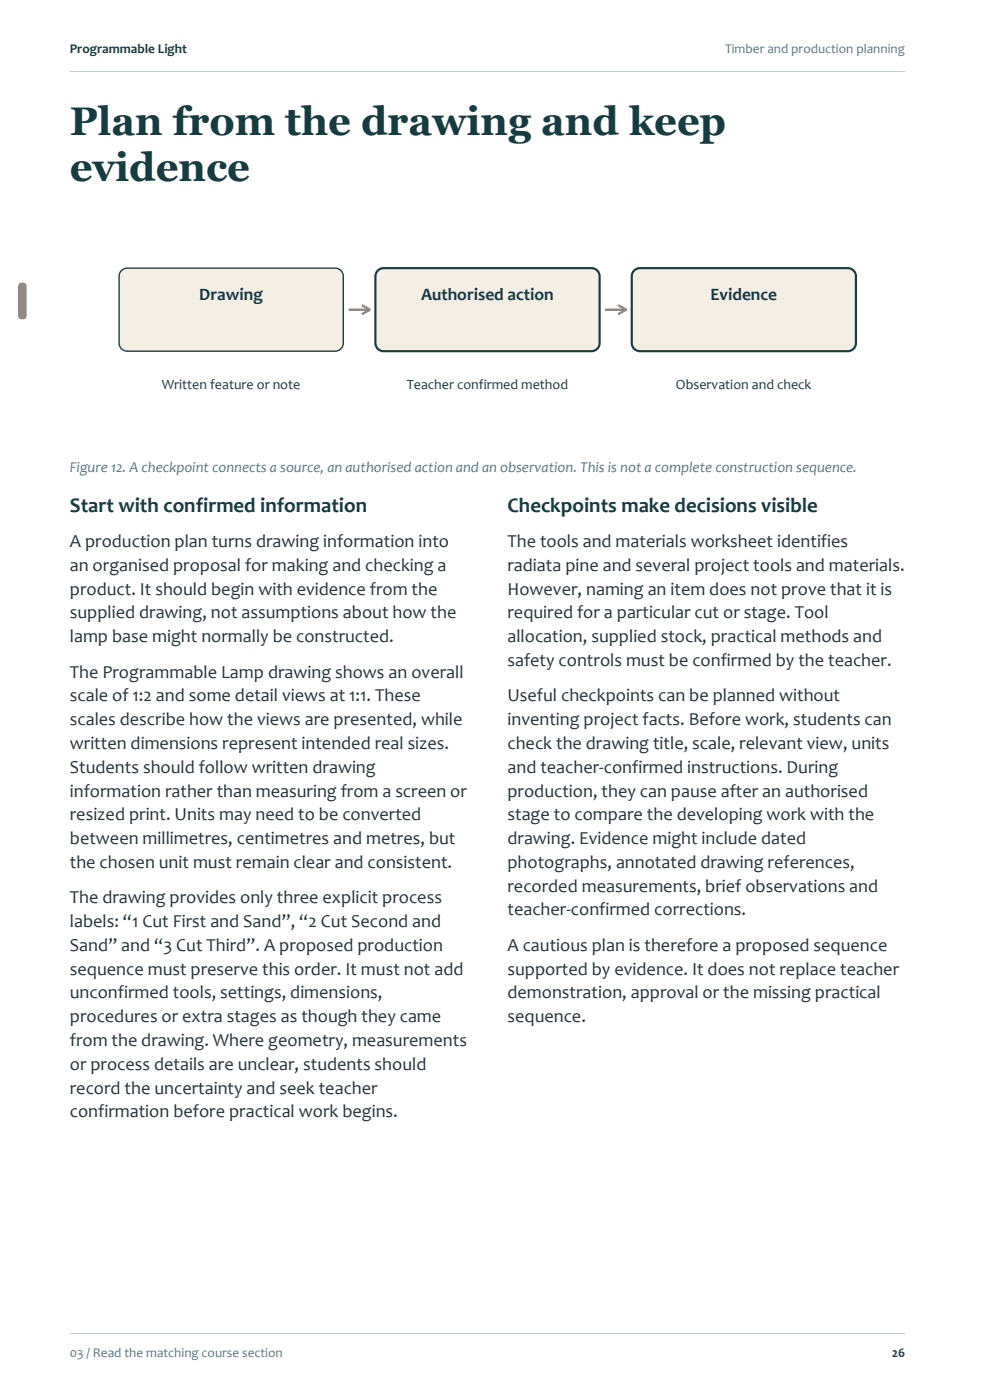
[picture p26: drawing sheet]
<svg xmlns="http://www.w3.org/2000/svg" width="210mm" height="297mm" viewBox="0 0 210 297" stroke-linecap="round" stroke-linejoin="round" font-family="sans-serif">
<defs><g id="words">
<g font-size="8.5" fill="#153c40">
<text x="14.8" y="28.6">Plan from the drawing and keep</text>
<text x="14.8" y="38.5">evidence</text>
</g>
<g font-size="4.4" fill="#153c40">
<text x="14.8" y="108.7">Start with confirmed information</text>
<text x="107.6" y="108.7">Checkpoints make decisions visible</text>
</g>
<g font-size="3.9" fill="#25333a">
<text x="14.8" y="116.1">A production plan turns drawing information into</text>
<text x="107.6" y="116.1">The tools and materials worksheet identifies</text>
<text x="14.8" y="121.1">an organised proposal for making and checking a</text>
<text x="107.6" y="121.1">radiata pine and several project tools and materials.</text>
<text x="14.8" y="126.2">product. It should begin with evidence from the</text>
<text x="14.8" y="131.2">supplied drawing, not assumptions about how the</text>
<text x="107.6" y="126.2">However, naming an item does not prove that it is</text>
<text x="107.6" y="131.2">required for a particular cut or stage. Tool</text>
<text x="14.8" y="136.2">lamp base might normally be constructed.</text>
<text x="107.6" y="136.2">allocation, supplied stock, practical methods and</text>
<text x="14.8" y="143.8">The Programmable Lamp drawing shows an overall</text>
<text x="107.6" y="141.3">safety controls must be confirmed by the teacher.</text>
<text x="14.8" y="148.8">scale of 1:2 and some detail views at 1:1. These</text>
<text x="107.6" y="148.8">Useful checkpoints can be planned without</text>
<text x="14.8" y="153.8">scales describe how the views are presented, while</text>
<text x="107.6" y="153.8">inventing project facts. Before work, students can</text>
<text x="14.8" y="158.9">written dimensions represent intended real sizes.</text>
<text x="107.6" y="158.9">check the drawing title, scale, relevant view, units</text>
<text x="14.8" y="163.9">Students should follow written drawing</text>
<text x="107.6" y="163.9">and teacher-confirmed instructions. During</text>
<text x="14.8" y="169">information rather than measuring from a screen or</text>
<text x="107.6" y="169">production, they can pause after an authorised</text>
<text x="14.8" y="174">resized print. Units may need to be converted</text>
<text x="14.8" y="179.1">between millimetres, centimetres and metres, but</text>
<text x="107.6" y="174">stage to compare the developing work with the</text>
<text x="107.6" y="179.1">drawing. Evidence might include dated</text>
<text x="14.8" y="184.1">the chosen unit must remain clear and consistent.</text>
<text x="107.6" y="184.1">photographs, annotated drawing references,</text>
<text x="14.8" y="191.6">The drawing provides only three explicit process</text>
<text x="107.6" y="189.2">recorded measurements, brief observations and</text>
<text x="14.8" y="196.7">labels: “1 Cut First and Sand”, “2 Cut Second and</text>
<text x="107.6" y="194.2">teacher-confirmed corrections.</text>
<text x="14.8" y="201.7">Sand” and “3 Cut Third”. A proposed production</text>
<text x="107.6" y="201.7">A cautious plan is therefore a proposed sequence</text>
<text x="14.8" y="206.8">sequence must preserve this order. It must not add</text>
<text x="107.6" y="206.8">supported by evidence. It does not replace teacher</text>
<text x="14.8" y="211.8">unconfirmed tools, settings, dimensions,</text>
<text x="107.6" y="211.8">demonstration, approval or the missing practical</text>
<text x="14.8" y="216.9">procedures or extra stages as though they came</text>
<text x="14.8" y="221.9">from the drawing. Where geometry, measurements</text>
<text x="107.6" y="216.9">sequence.</text>
<text x="14.8" y="226.9">or process details are unclear, students should</text>
<text x="14.8" y="232">record the uncertainty and seek teacher</text>
<text x="14.8" y="237">confirmation before practical work begins.</text>
</g>
<g font-size="3.7" fill="#153c40">
<text x="42.3" y="63.7">Drawing</text>
<text x="89.3" y="63.7">Authorised action</text>
<text x="150.7" y="63.7">Evidence</text>
</g>
<text font-size="3.2" fill="#54748a" x="14.8" y="100.2">Figure 12. A checkpoint connects a source, an authorised action and an observation. This is not a complete construction sequence.</text>
<g font-size="3" fill="#153c40">
<text x="34.3" y="82.5">Written feature or note</text>
<text x="86.3" y="82.5">Teacher confirmed method</text>
<text x="143.4" y="82.5">Observation and check</text>
</g>
<g font-size="2.8" fill="#153c40">
<text x="14.8" y="11.3">Programmable Light</text>
<text x="189.2" y="287.8">26</text>
</g>
<g font-size="2.8" fill="#54748a">
<text x="153.8" y="11.3">Timber and production planning</text>
<text x="14.8" y="287.8">03 / Read the matching course section</text>
</g>
</g></defs>
<path d="M14.8 15.2h177.2" fill="none" stroke="#c3cdcd" stroke-width=".21"/>
<path d="M4.1 60.2l.5-.2a.81 .81 0 0 1 1 .7v6.3a.9 .9 0 0 1-.8 .8 .9 .9 0 0 1-.9-.8v-6.3z" fill-rule="evenodd" fill="#b66e3c"/>
<path d="M14.8 282.9h177.2" fill="none" stroke="#c3cdcd" stroke-width=".21"/>
<path d="M25.8 57.4l.7-.5h.5h44.1a1.7 1.7 0 0 1 1.7 1.7v14.2a1.7 1.7 0 0 1-1.7 1.7h-44.1a1.7 1.7 0 0 1-1.7-1.7v-14.2v-.5z" fill-rule="evenodd" fill="#f4eee5" stroke="#153c40" stroke-width=".28"/>
<path d="M74 65.7h4.5M76.8 64.7l1.7 1M78.5 65.7l-1.7 .9" fill="none" stroke="#b66e3c" stroke-width=".45"/>
<path d="M80.1 57.4l.8-.5h.4h44.2a1.7 1.7 0 0 1 1.7 1.7v14.2a1.7 1.7 0 0 1-1.7 1.7h-44.2a1.7 1.7 0 0 1-1.7-1.7v-14.2l.1-.5z" fill-rule="evenodd" fill="#f4eee5" stroke="#153c40" stroke-width=".45"/>
<path d="M128.3 65.7h4.6M131.1 64.7l1.8 1M132.9 65.7l-1.8 .9" fill="none" stroke="#b66e3c" stroke-width=".45"/>
<path d="M134.5 57.4l.8-.5h.4h44.2a1.7 1.7 0 0 1 1.7 1.7v14.2a1.7 1.7 0 0 1-1.7 1.7h-44.2a1.7 1.7 0 0 1-1.7-1.7v-14.2l.1-.5z" fill-rule="evenodd" fill="#f4eee5" stroke="#153c40" stroke-width=".45"/>
<use href="#words"/>
</svg>
